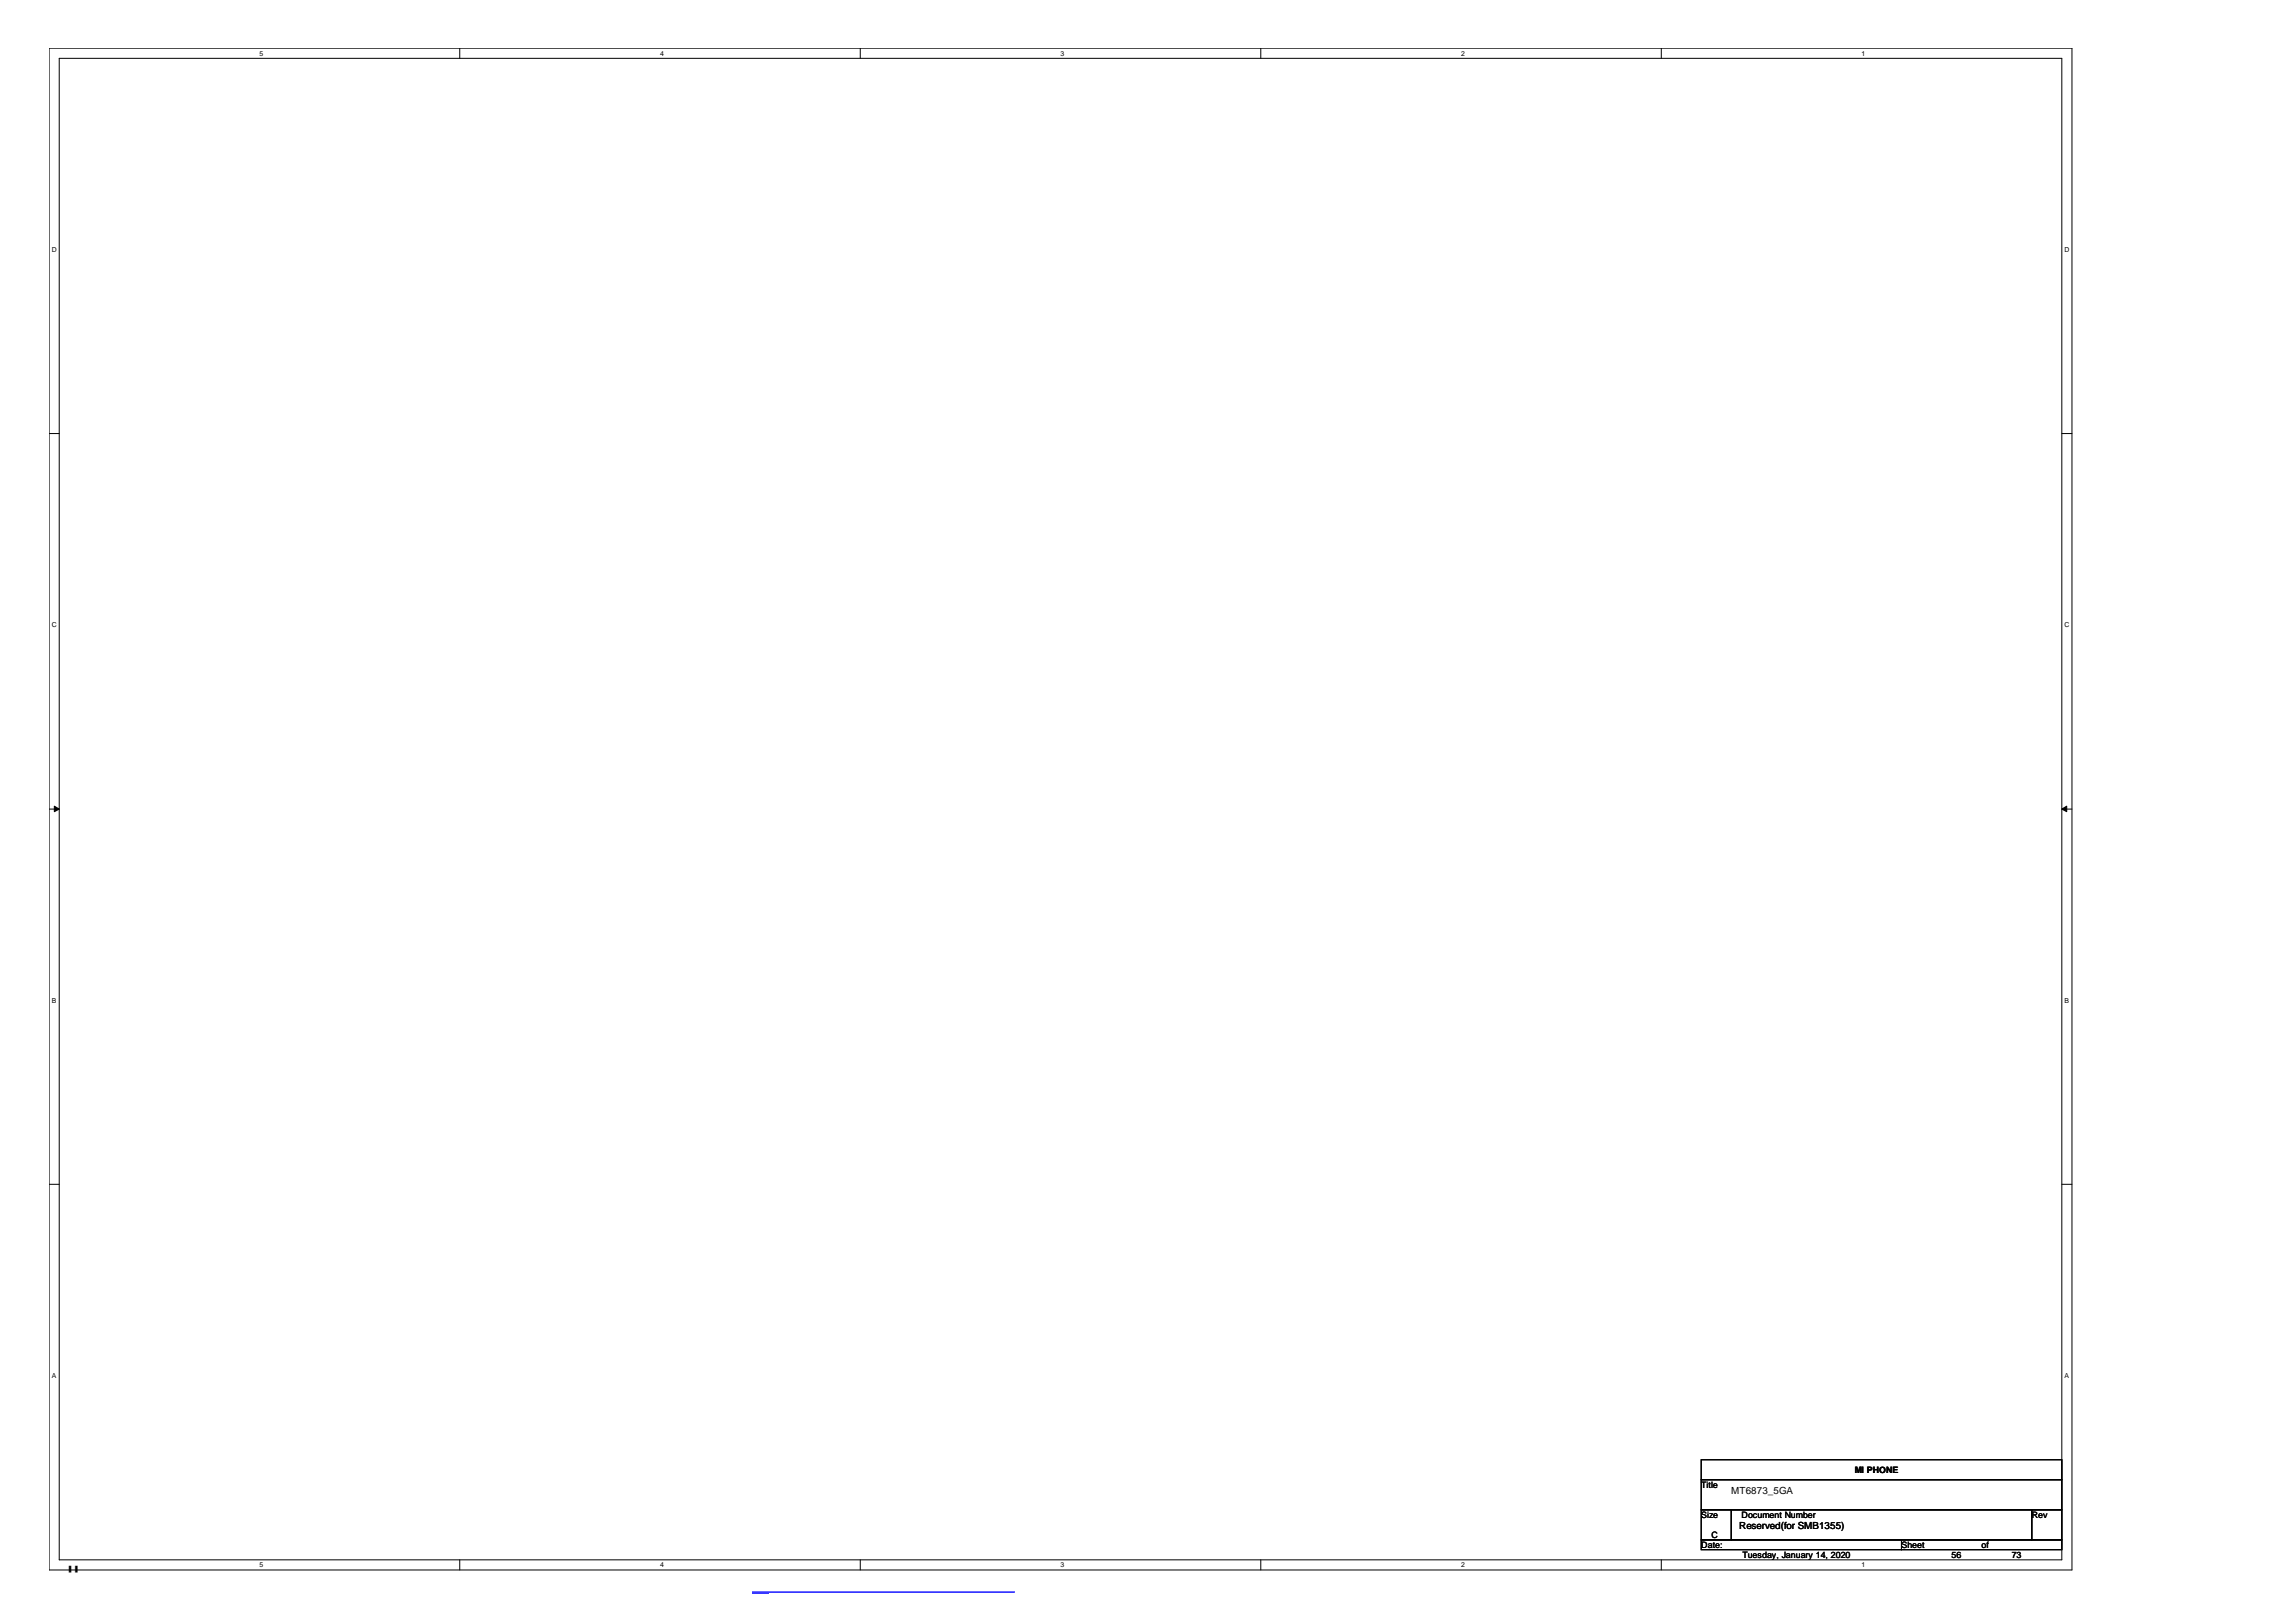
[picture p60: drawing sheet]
<svg xmlns="http://www.w3.org/2000/svg" width="297mm" height="210mm" viewBox="0 0 297 210" stroke-linecap="round" stroke-linejoin="round" font-family="sans-serif">
<defs><g id="words">
<text font-size="4.2" x="8.5" y="205.7">&quot;</text>
<g font-size="1.3">
<text x="224" y="193.4">MT6873_5GA</text>
<text x="225" y="197.9">Reserved(forr SMB1355)</text>
<text x="225" y="197.9">Reserved(for SMB1355)</text>
<text x="225" y="197.9">R</text>
<text x="227.2" y="197.9">e</text>
<text x="229.7" y="197.9">d</text>
</g>
<g font-size="1.1">
<text x="239.9" y="190.6">MI PHONE</text>
<text x="239.9" y="190.6">MI PHO</text>
<text x="239.9" y="190.6">M</text>
<text x="243.1" y="190.6">ONE</text>
<text x="220.1" y="192.6">Title</text>
<text x="220.1" y="196.5">Size</text>
<text x="220.1" y="196.5">Si</text>
<text x="220.1" y="192.6">T le</text>
<text x="225.3" y="196.5">Document Number</text>
<text x="225.3" y="196.5">Document</text>
<text x="225.3" y="196.5">Doc</text>
<text x="228.9" y="196.5">ent Number</text>
<text x="262.8" y="196.5">Rev</text>
<text x="262.8" y="196.5">R</text>
<text x="220.1" y="200.4">Datte:</text>
<text x="220.1" y="200.4">Date:</text>
<text x="221.4" y="199.1">C</text>
<text x="225.4" y="201.6">Tuesday, January 14, 2020</text>
<text x="225.4" y="201.6">Tue day, January 14, 2020</text>
<text x="225.4" y="201.6">Tue day,</text>
<text x="234.9" y="201.6">14</text>
<text x="246" y="200.4">Sheet</text>
<text x="252.5" y="201.6">56</text>
<text x="256.4" y="200.4">of</text>
<text x="260.3" y="201.6">73</text>
</g>
<g font-size=".9">
<text x="33.6" y="7.2">5</text>
<text x="85.4" y="7.2">4</text>
<text x="137.2" y="7.2">3</text>
<text x="189" y="7.2">2</text>
<text x="240.8" y="7.2">1</text>
<text x="6.7" y="32.6">D</text>
<text x="267.1" y="32.6">D</text>
<text x="6.7" y="81.2">C</text>
<text x="267.1" y="81.2">C</text>
<text x="6.7" y="129.8">B</text>
<text x="267.1" y="129.8">B</text>
<text x="6.7" y="178.3">A</text>
<text x="267.1" y="178.3">A</text>
<text x="33.6" y="202.8">5</text>
<text x="85.4" y="202.8">4</text>
<text x="137.2" y="202.8">3</text>
<text x="189" y="202.8">2</text>
<text x="240.8" y="202.8">1</text>
</g>
</g></defs>
<path d="M6.3 6.2h261.8v197h-261.8zM7.7 7.5h259v194.4h-259z" fill="none" stroke="#000" stroke-width=".13"/>
<g fill="#fff">
<path d="M33.6 6.4h.5v1h-.5z"/>
<path d="M33.6 202h.5v1h-.5z"/>
</g>
<path d="M59.5 6.2v1.3M59.5 201.9v1.3" fill="none" stroke="#000" stroke-width=".13"/>
<g fill="#fff">
<path d="M85.4 6.4h.5v1h-.5z"/>
<path d="M85.4 202h.5v1h-.5z"/>
</g>
<path d="M111.3 6.2v1.3M111.3 201.9v1.3" fill="none" stroke="#000" stroke-width=".13"/>
<g fill="#fff">
<path d="M137.2 6.4h.5v1h-.5z"/>
<path d="M137.2 202h.5v1h-.5z"/>
</g>
<path d="M163.1 6.2v1.3M163.1 201.9v1.3" fill="none" stroke="#000" stroke-width=".13"/>
<g fill="#fff">
<path d="M189 6.4h.5v1h-.5z"/>
<path d="M189 202h.5v1h-.5z"/>
</g>
<path d="M214.9 6.2v1.3M214.9 201.9v1.3" fill="none" stroke="#000" stroke-width=".13"/>
<g fill="#fff">
<path d="M240.8 6.4h.5v1h-.5z"/>
<path d="M6.7 31.8h.6v1h-.6z"/>
<path d="M240.8 202h.5v1h-.5z"/>
<path d="M267.1 31.8h.6v1h-.6z"/>
<path d="M6.7 80.4h.6v1h-.6z"/>
<path d="M267.1 80.4h.6v1h-.6z"/>
</g>
<path d="M6.3 56.1h1.4M266.7 56.1h1.4" fill="none" stroke="#000" stroke-width=".13"/>
<g fill="#fff">
<path d="M6.7 129h.6v1h-.6z"/>
<path d="M267.1 129h.6v1h-.6z"/>
</g>
<path d="M6.3 104.7h1.4M266.7 104.7h1.4" fill="none" stroke="#000" stroke-width=".13"/>
<g fill="#000" stroke="#000" stroke-width=".13">
<path d="M7 104.3l.7 .4-.7 .3z" fill-rule="evenodd"/>
<path d="M266.7 104.7l.7-.4v.7z" fill-rule="evenodd"/>
</g>
<g fill="#fff">
<path d="M6.7 177.5h.5v1h-.5z"/>
<path d="M267.1 177.5h.5v1h-.5z"/>
</g>
<path d="M6.3 153.3h1.4M266.7 153.3h1.4M220.1 188.9h46.6v2.6h-46.6zM220.1 191.5h46.6v3.9h-46.6zM220.1 195.4h3.9v3.9h-3.9zM220.1 199.3h25.9v1.2h-25.9zM224 195.4h38.8v3.9h-38.8zM246 199.3h20.7v1.2h-20.7zM262.8 195.4h3.9v3.9h-3.9z" fill="none" stroke="#000" stroke-width=".13"/>
<path d="M97.4 206.2h2.1" fill="none" stroke="#00f" stroke-width=".21"/>
<path d="M97.4 206h33.8" fill="none" stroke="#00f" stroke-width=".18"/>
<use href="#words"/>
</svg>
